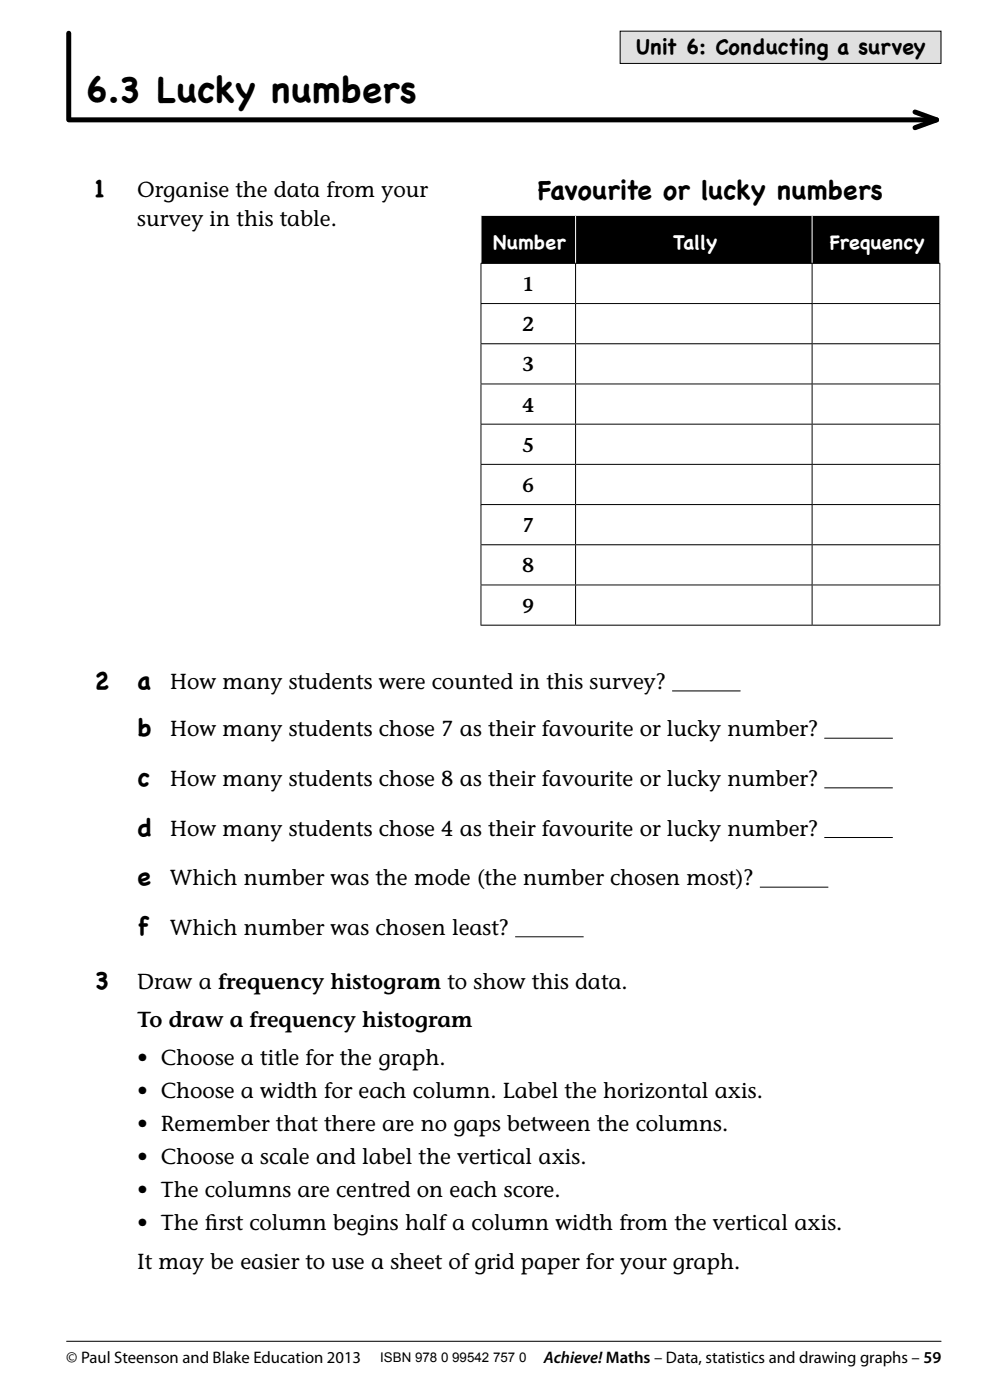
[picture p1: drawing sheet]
<svg xmlns="http://www.w3.org/2000/svg" width="208mm" height="296mm" viewBox="0 0 208 296" stroke-linecap="round" stroke-linejoin="round" font-family="sans-serif">
<defs><g id="words">
<text font-size="7.8" x="18" y="21.6">6.3 Lucky numbers</text>
<text font-size="5.6" x="113.7" y="42">Favourite or lucky numbers</text>
<g font-size="5.3">
<text x="20" y="41.7">1</text>
<text x="20" y="145.7">2</text>
<text x="29" y="145.7">a</text>
<text x="29" y="155.7">b</text>
<text x="29" y="166.2">c</text>
<text x="29" y="176.7">d</text>
<text x="29" y="187.1">e</text>
<text x="29" y="197.6">f</text>
<text x="20" y="209.1">3</text>
</g>
<g font-size="4.6">
<text x="134.3" y="11.5">Unit 6: Conducting a survey</text>
<text x="29" y="41.7">Organise the data from your</text>
<text x="29" y="47.7">survey in this table.</text>
<text x="36" y="145.7">How many students were counted in this survey?</text>
<text x="36" y="155.7">How many students chose 7 as their favourite or lucky number?</text>
<text x="36" y="166.2">How many students chose 8 as their favourite or lucky number?</text>
<text x="36" y="176.7">How many students chose 4 as their favourite or lucky number?</text>
<text x="36" y="187.1">Which number was the mode (the number chosen most)?</text>
<text x="36" y="197.6">Which number was chosen least?</text>
<text x="29" y="209.1">Draw a frequency histogram to show this data.</text>
<text x="29" y="217.1">To draw a frequency histogram</text>
<text x="29" y="225.1">• Choose a title for the graph.</text>
<text x="29" y="232.1">• Choose a width for each column. Label the horizontal axis.</text>
<text x="29" y="239.1">• Remember that there are no gaps between the columns.</text>
<text x="29" y="246.1">• Choose a scale and label the vertical axis.</text>
<text x="29" y="253.1">• The columns are centred on each score.</text>
<text x="29" y="260.1">• The f</text>
<text x="43.3" y="260.1">irst column begins half a column width from the vertical axis.</text>
<text x="29" y="268.3">It may be easier to use a sheet of grid paper for your graph.</text>
</g>
<g font-size="4.2" fill="#fff">
<text x="104.3" y="52.7">Number</text>
<text x="142.3" y="52.7">Tally</text>
<text x="175.4" y="52.7">Frequency</text>
</g>
<g font-size="4.2">
<text x="110.5" y="61.5">1</text>
<text x="110.5" y="70">2</text>
<text x="110.5" y="78.5">3</text>
<text x="110.5" y="87">4</text>
<text x="110.5" y="95.5">5</text>
<text x="110.5" y="104">6</text>
<text x="110.5" y="112.5">7</text>
<text x="110.5" y="121">8</text>
<text x="110.5" y="129.5">9</text>
</g>
<g font-size="3.5">
<text x="14" y="288.1">© Paul Steenson and Blake Education 2013</text>
<text x="115" y="288.1">Achieve! Maths – Data, statistics and drawing graphs – 59</text>
</g>
<text font-size="2.8" x="80.4" y="288.1">ISBN 978 0 99542 757 0</text>
</g></defs>
<path d="M142.1 146.1h14.4M174.2 156.1h14.5M174.2 166.6h14.5M174.2 177.1h14.5M108.9 198.1h14.5M160.6 187.6h14.5M14 283.6h185" fill="none" stroke="#000" stroke-width=".21"/>
<path d="M14.5 7v18M14.5 25.3h183.5M193.4 23.7l4.6 1.6-4.6 1.7" fill="none" stroke="#000" stroke-width="1.1"/>
<path d="M131.1 6.6h67.8v6.8h-67.8z" fill="#e0e0e0"/>
<g fill="none" stroke="#000" stroke-width=".21">
<path d="M131.1 6.6h67.8v6.8h-67.8zM101.6 55.7h97.2M101.7 55.8v8.3M121.7 55.8v8.3M171.7 55.8v8.3M198.7 55.8v8.3M101.6 64.2h97.2M101.6 72.7h97.2M101.7 64.3v8.3M101.7 72.8v8.3M121.7 64.3v8.3M121.7 72.8v8.3"/>
<path d="M171.7 64.3v8.3M171.7 72.8v8.3M198.7 64.3v8.3M198.7 72.8v8.3M101.6 81.2h97.2M101.6 89.7h97.2M101.6 98.2h97.2M101.7 81.3v8.3M101.7 89.8v8.3M101.7 98.3v8.3M121.7 81.3v8.3M121.7 89.8v8.3"/>
<path d="M121.7 98.3v8.3M171.7 81.3v8.3M171.7 89.8v8.3M171.7 98.3v8.3M198.7 81.3v8.3M198.7 89.8v8.3M198.7 98.3v8.3M101.6 106.7h97.2M101.6 115.2h97.2M101.7 106.8v8.3M101.7 115.3v8.3M121.7 106.8v8.3"/>
<path d="M121.7 115.3v8.3M171.7 106.8v8.3M171.7 115.3v8.3M198.7 106.8v8.3M198.7 115.3v8.3M101.6 123.7h97.2M101.6 132.2h97.2M101.7 123.8v8.3M121.7 123.8v8.3M171.7 123.8v8.3M198.7 123.8v8.3"/>
</g>
<path d="M101.7 45.5h20v10.2h-20zM121.7 45.5h50v10.2h-50zM171.7 45.5h27v10.2h-27z" fill="#000"/>
<path d="M101.6 45.5h97.2M101.7 45.6v10M121.7 45.6v10M171.7 45.6v10M198.7 45.6v10" fill="none" stroke="#fff" stroke-width=".21"/>
<use href="#words"/>
</svg>
